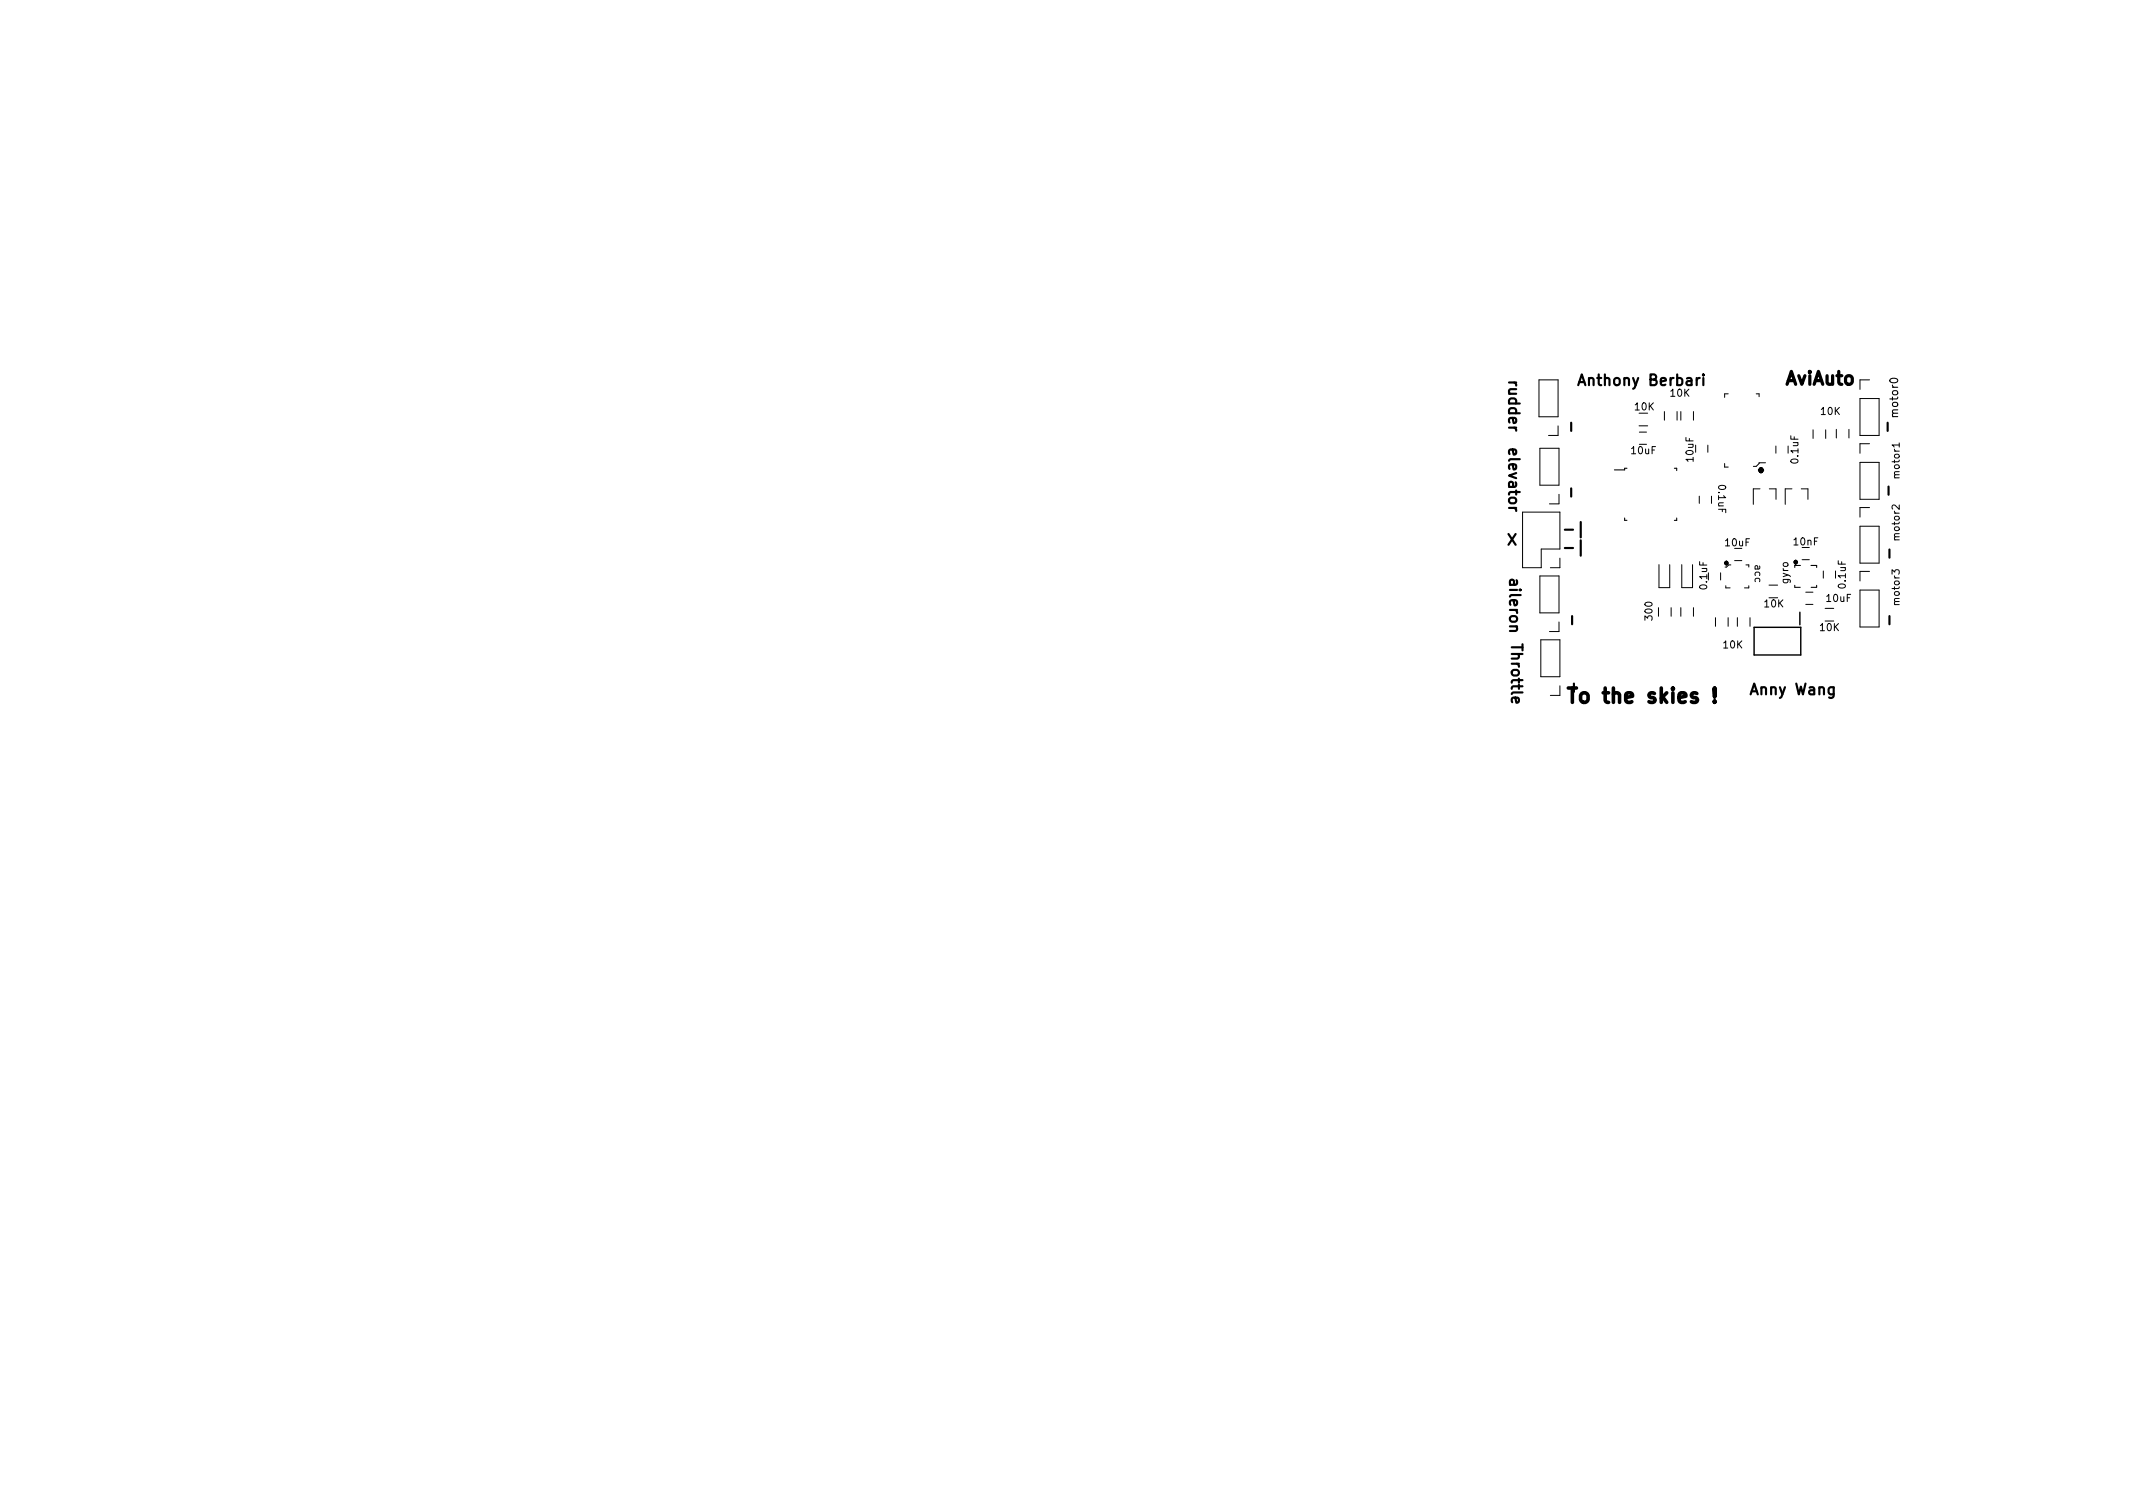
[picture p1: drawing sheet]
<svg xmlns="http://www.w3.org/2000/svg" width="297mm" height="210mm" viewBox="0 0 297 210" stroke-linecap="round" stroke-linejoin="round" font-family="sans-serif">
<defs><g id="words">
<text font-size="4.2" x="244.7" y="65.8">.</text>
<g font-size="2.8">
<text x="240" y="78.6">.</text>
<text x="249.7" y="78.5">.</text>
<text x="219.8" y="97.9">To the skies !</text>
</g>
<text font-size="2.5" x="248.7" y="53.6">AviAuto</text>
<g font-size="2.1">
<text x="210.1" y="53.2" transform="rotate(90 210.1 53.2)">rudder</text>
<text x="220.4" y="53.7">Anthony Berbari</text>
<text x="219.4" y="59.8" transform="rotate(-90 219.4 59.8)">-</text>
<text x="263.5" y="59.8" transform="rotate(-90 263.5 59.8)">-</text>
<text x="210.1" y="62.8" transform="rotate(90 210.1 62.8)">elevator</text>
<text x="219.4" y="68.9" transform="rotate(-90 219.4 68.9)">-</text>
<text x="263.6" y="68.7" transform="rotate(-90 263.6 68.7)">-</text>
<text x="209.9" y="75.9">X</text>
<text x="218.6" y="74.4">-|</text>
<text x="218.6" y="76.9">-|</text>
<text x="263.8" y="77.4" transform="rotate(-90 263.8 77.4)">-</text>
<text x="210.2" y="80.9" transform="rotate(90 210.2 80.9)">aileron</text>
<text x="210.5" y="90" transform="rotate(90 210.5 90)">Throttle</text>
<text x="219.6" y="86.7" transform="rotate(-90 219.6 86.7)">-</text>
<text x="263.8" y="86.7" transform="rotate(-90 263.8 86.7)">-</text>
<text x="219.8" y="96.1" transform="rotate(-90 219.8 96.1)">-</text>
<text x="243.9" y="96.8">Anny Wang</text>
</g>
<text font-size="1.5" x="264.3" y="58" transform="rotate(-90 264.3 58)">motor0</text>
<g font-size="1.4">
<text x="227.7" y="57.1">10K</text>
<text x="232.7" y="55.2">10K</text>
<text x="253.6" y="57.8">10K</text>
<text x="227.2" y="63.2">10uF</text>
<text x="235.8" y="64.2" transform="rotate(-90 235.8 64.2)">10uF</text>
<text x="250.4" y="64.4" transform="rotate(-90 250.4 64.4)">0.1uF</text>
<text x="239.3" y="67.6" transform="rotate(90 239.3 67.6)">0.1uF</text>
<text x="264.5" y="66.5" transform="rotate(-90 264.5 66.5)">motor1</text>
<text x="240.3" y="76.1">10uF</text>
<text x="249.8" y="75.9">10nF</text>
<text x="264.5" y="75.1" transform="rotate(-90 264.5 75.1)">motor2</text>
<text x="237.7" y="82" transform="rotate(-90 237.7 82)">0.1uF</text>
<text x="244.4" y="78.7" transform="rotate(90 244.4 78.7)">acc</text>
<text x="249" y="81.3" transform="rotate(-90 249 81.3)">gyro</text>
<text x="254.4" y="83.8">10uF</text>
<text x="257" y="81.8" transform="rotate(-90 257 81.8)">0.1uF</text>
<text x="230.1" y="86.2" transform="rotate(-90 230.1 86.2)">300</text>
<text x="245.7" y="84.6">10K</text>
<text x="253.5" y="87.9">10K</text>
<text x="264.5" y="84.1" transform="rotate(-90 264.5 84.1)">motor3</text>
<text x="240" y="90.3">10K</text>
</g>
</g></defs>
<path d="M238.8 97.6l.1 .1-.1 .1-.1-.1 .1-.1v.2M238.8 95.8v1.2l.1-1.1-.1-.1-.1 .1 .1 1.1" fill="none" stroke="#000" stroke-width=".5"/>
<g fill="none" stroke="#000" stroke-width=".14">
<path d="M214.3 52.9h2.7v5.1h-2.7zM217 59.3v1.3h-1.4M228.3 59.3h1.2M231.8 57.3v1.2M233.5 57.3v1.2M234.1 57.3v1.2M235.8 57.3v1.2M240.7 54.8h-.5v.5M244.6 54.8h.4v.4M252.5 59.8v1.2M254.2 59.8v1.2M255.7 59.8v1.2"/>
<path d="M257.5 59.8v1.2M259 55.5h2.7v5.1h-2.7zM259 52.9h1.3M212 71.3h5.2v5.1h-2.6v2.6h-2.6zM214.4 62.4h2.7v5.2h-2.7zM217.1 68.8v1.4h-1.3M217.2 77.7v1.3h-1.3M228.3 60.2h1M231 78.6v3.2h1.5v-3.2M234.2 78.6v3.2h1.5v-3.2M236.6 69.1v1M237.8 62v1"/>
<path d="M238.3 69.1v1M239.6 79.8v1M240.2 64.5v.5h.5M241.6 78.1h1M243.1 78.7h.4v.3M245.1 68.1h-.9v2.1M246.4 68.1h.9v1.4M247.3 62.1v1M249.5 68.1h-.9v2.1M250.8 68.1h1v1.4M251 77.9h1M253.9 79.5v1"/>
<path d="M259 64.4h2.7v5.1h-2.7zM259 73.3h2.7v5.1h-2.7zM260.3 61.8h-1.3v1.3M260.3 70.7h-1.3v1.3M260.3 79.6h-1.3v1.3M214.4 80.2h2.7v5.1h-2.7zM214.6 89.1h2.6v5.1h-2.6zM217.1 86.6v1.3h-1.3M217.2 95.5v1.3h-1.3M231 84.6v1.2M232.7 84.6v1.2M234.1 84.6v1.2"/>
<path d="M235.8 84.6v1.2M238.9 86v1.2M240.3 81.6v.3h.6M240.7 86v1.2M241.9 86v1.2M243.5 81.6v.3h-.6M243.7 86v1.2M246.4 81.5h1.2M251.5 84.2h1M251.5 82.5h1M254.2 84.7h1.2M259 82.2h2.7v5.1h-2.7z"/>
</g>
<path d="M226.2 72.1v.4h.4M226.6 65.2h-.4v.2h-1.4M233.2 65.2h.3v.3M233.5 72.1v.4h-.3M252.2 78.7h.8v.3M249.9 81.5v.3M250 81.8h.7M252.2 81.8h.8M253 81.5v.2" fill="none" stroke="#000" stroke-width=".15"/>
<path d="M244.3 87.4h6.5v3.8h-6.5zM250.6 85.3v1.7" fill="none" stroke="#000" stroke-width=".2"/>
<use href="#words"/>
</svg>
